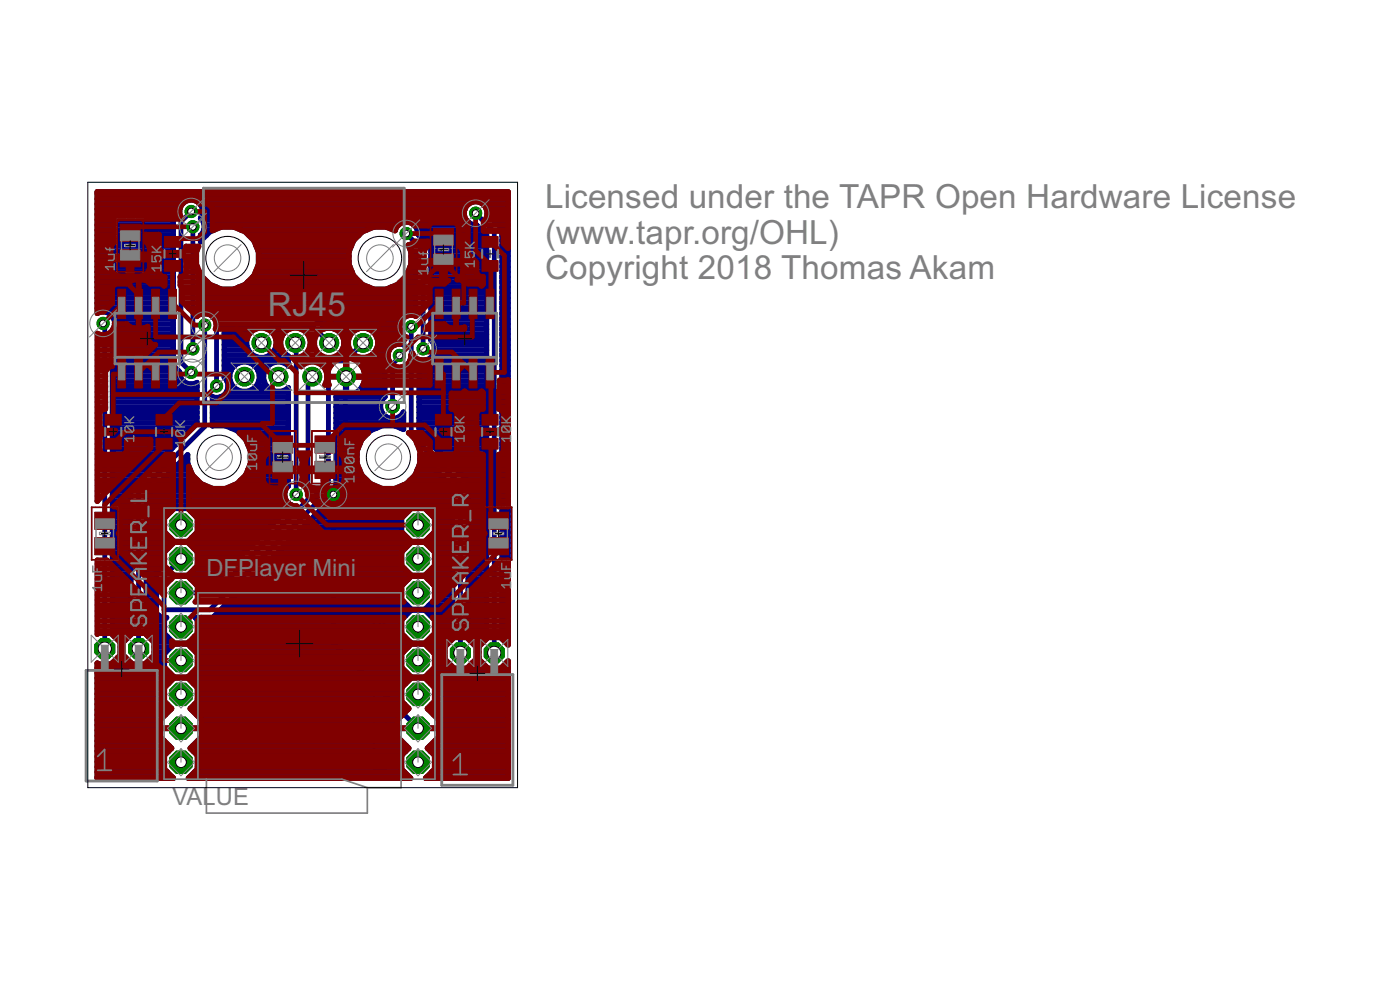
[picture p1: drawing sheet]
<svg xmlns="http://www.w3.org/2000/svg" width="210mm" height="148mm" viewBox="0 0 210 148" stroke-linecap="round" stroke-linejoin="round" font-family="sans-serif">
<defs><g id="words">
<g font-size="5.6" fill="#808080">
<text x="81.7" y="31.2">Licensed under the TAPR Open Hardware License</text>
<text x="81.7" y="36.5">(www.tapr.org/OHL)</text>
<text x="81.7" y="41.8">Copyright 2018 Thomas Akam</text>
<text x="40.2" y="47.3">RJ45</text>
</g>
<g font-size="4" fill="#808080">
<text x="30.9" y="86.3">DFPlayer Mi</text>
<text x="50.6" y="86.3">ni</text>
<text x="25.9" y="120.5">VALUE</text>
</g>
</g></defs>
<g fill="none" stroke="#808080" stroke-width=".36">
<path d="M55.6 77.2v1.7M56 79.9v1.8M58.3 74.4h-1.8l-.5 .4v.9l.5 .5M58.3 74.4l.4 .4v.9l-.4 .5h-1.8M58.3 74.4l-1.8 1.8M55.2 99.6h2.6v-1.3l-.4-.4h-.9l-.5 .4v1.3M55.6 82.7v1.7M56 88.2v.9l.5 .4h.9l.4-.4v-.9l-.4-.5h-.5v1.8M56 90.5v1.3l.5 .5h1.3M56 96v.9M56 96.4h2.7v.5M56 86.7h1.8"/>
<path d="M56 80.8h2.7l-.9 .9M56.9 93.3v1.3l-.4 .4-.5-.4v-1.3h1.4l.4 .4v.9M57.8 85.4v.5l-.9 .8M57.8 90.5h-2.2l-.4 .4v.5M55.6 100.6v1.8M56 113.5h1.8l.9 .9-.9 .9h-1.8M56 106.1v.9M56 106.6h1.8v.4M56.5 103.4h.9l.4 .4v.9l-.4 .5h-.9l-.5-.5v-.9zM57.4 113.5v1.8M57.8 110.7h-1.8v1.4l.5 .4h1.3M57.8 108v1.3l-.4 .4h-.9l-.5-.4v-1.3h2.7"/>
<path d="M58.7 106.6h.4"/>
</g>
<g fill="none" stroke="#000080" stroke-width=".83">
<path d="M14.6 39.9h11.4M14.6 39.2h11.4M14.6 38.4h11.4M14.6 37.6h11.4M14.6 36.8h11.4M14.6 36h11.4M14.6 35.3h11.4M14.6 34.5h11.4M14.6 33.7h11.4M14.6 32.9h11.4M14.6 32.1h12M14.6 31.3h12.3"/>
<path d="M14.6 30.6h12.7M14.6 29.8h61.6M14.6 29h61.6M26.9 31.3a1.76 1.76 0 0 1 1.7-1.4 1.76 1.76 0 0 1 1.8 1.4M26.9 31.3v.5l-.9 .9v22.1M30 30.6h40.3M30.1 36h.1M30.1 35.3h.8M30.3 32.9h39.5M30.3 32.1h39.3M30.4 31.3v.7l-.3 .7a1.92 1.92 0 0 1 .3 2.2l-.3 .3v1a4.7 4.7 0 0 1 8-.2M30.4 31.3h39.3"/>
<path d="M30.6 34.5h1.4M30.6 33.7h29.2M36.2 34.5h18.7M37.3 35.3h16.5M38.1 36a4.7 4.7 0 0 1-1.4 6.7 4.7 4.7 0 0 1-6.6-1.6v6l.3-.1M38.1 36h14.9M38.4 36.8h14.3M38.7 39.9h13.7M38.7 37.6h13.7M38.8 39.2h13.5M38.8 38.4h13.5M53 36a4.6 4.6 0 0 1 6.2-1.5 1.73 1.73 0 0 1 2-1.3 1.73 1.73 0 0 1 1.4 1.9l2 1.9v14a1.73 1.73 0 0 1 .3 2.2"/>
<path d="M53 36a4.8 4.8 0 0 0 3 7.3 4.8 4.8 0 0 0 5.6-5.6l-.2-.6 .9 .9v9.3a1.72 1.72 0 0 0-2.4 2M59.1 34.5h.1M61.5 39.9h.8M61.6 37.6h.3M61.6 39.2h.7M61.6 38.4h.7M62.1 33.7h9.3M62.6 34.5h9.6M62.8 35.3h10.1M63.6 36h9.3M64.4 36.8h8.5M64.6 39.9h8.3"/>
<path d="M64.6 39.2h8.3M64.6 38.4h8.3M64.6 37.6h8.3M69.8 32.9l.5 .5 .7 .3h.4l1.5 1.5v60.5l-1.1 1.2v1.9l1.4 1.3h1.9l1.1-1.1v17.6h-12.4l1.4-1.4v-2l-1.1-1.1 1.7-1.7v-2.6l-1.7-1.6 1.1-1.1v-2.1l-1.5-1.4h-2l-1.5 1.4v2.1l1.1 1.1-1.7 1.6v2.6l1.7 1.7-1.1 1.1v2l1.4 1.4h-33.3l1.3-1.4v-2l-1.1-1.1 1.7-1.7v-2.6l-1.7-1.6 1.1-1.1v-2.1l-1.4-1.4h-2.1l-1.5 1.4v2.1l1.1 1.1-1.7 1.6v2.6l1.7 1.7-1.1 1.1v2l1.4 1.4h-11.4v-17.2l.2 .1h1.9l1.3-1.4v-1.9l-1.1-1.1v-45.6a1.71 1.71 0 0 0-.5-2.5M69.8 32.9a1.75 1.75 0 0 1 1-2.7 1.75 1.75 0 0 1 2.2 1.8l2.3 2.2v61.5l.9 .9v-67.9h-61.6v18.2l.5-.2h.7l.6 .3M72.4 30.6h3.8M72.9 31.3h3.3M73.2 32.1h3M73.9 32.9h2.3M74.7 33.7h1.5M75.3 39.9h.9M75.3 39.2h.9"/>
<path d="M75.3 38.4h.9M75.3 37.6h.9M75.3 36.8h.9M75.3 36h.9M75.3 35.3h.9M75.3 34.5h.9M14.6 46.2h11.4M14.6 45.4h11.4M14.6 44.6h11.4M14.6 43.8h11.4M14.6 43.1h11.4M14.6 42.3h11.4"/>
<path d="M14.6 41.5h11.4M14.6 40.7h11.4M16.4 47h9.6M16.9 58.7h12.6M16.9 59.5h12.6M16.9 57.9h12.6M16.9 57.1h10.6M16.9 56.3h10.1M16.9 55.5h9.9M16.9 54.8h9.1M16.9 54h9.1M16.9 53.2h9.1"/>
<path d="M16.9 52.4h9.1M16.9 51.6h9.1M16.9 50.9h9.1M16.9 50.1h9.1M17 49.3h9M17 47.8h9M17.2 48.5h8.8M26 54.8l.9 .9a1.72 1.72 0 0 0 2.6 1.6v6.1l-9.9 9.9v21.8l-1.1 1.1v1.9l1.3 1.4h1.9l1.4-1.4v-1.9l-1.2-1.1v-20.8l6.2-6.2a4.8 4.8 0 0 0 3.2 5 4.8 4.8 0 0 0 5.6-1.9M30.1 47h32.2M30.1 46.2h32.2M30.1 45.4h32.2M30.1 44.6h32.2"/>
<path d="M30.1 43.8h32.2M30.1 43.1h2.4M30.1 42.3h1M30.1 41.5h.2M31 47l.7 .2 .3 .3M31.9 59.5v4.3a4.8 4.8 0 0 1 4.9 2 4.8 4.8 0 0 1 .1 5.4M31.9 59.5h.1M32 47.5h15.2l1.6 1.7a2.23 2.23 0 0 1 2.5 1 2.23 2.23 0 0 1-.3 2.7h.3l.9-1a2.26 2.26 0 0 1 2-2.8 2.26 2.26 0 0 1 2.5 2.4 2.26 2.26 0 0 1-2.8 2.1l-.5 .4a2.74 2.74 0 0 1 1.3 2.4h-2.8v2.9a2.78 2.78 0 0 0 2.8-2.2M32 47.5h.1M33.1 59.5h10.1M33.6 56.3h.8M33.6 55.5h1"/>
<path d="M33.6 54.8h1.6M33.6 54h9.6M33.6 53.2h4.3M33.6 52.4h3.6M33.6 51.6h3.4M33.6 50.9h3.4M33.6 50.1h3.7M34 58.7h9.2M34 57.1h.5M34.2 57.9h.8M35.7 43.1h19.7M36.2 58.7a2.26 2.26 0 0 1-1.4-3.5 2.26 2.26 0 0 1 3.7 0 2.26 2.26 0 0 1-1.4 3.5"/>
<path d="M37.1 42.3h16.9M37.9 41.5h15.3M38.1 54.8h2.2M38.3 57.9h1.7M38.3 40.7h14.5M38.7 55.5h1M38.8 57.1h.8M38.9 56.3h.6M40.5 53.2h2.5M41.1 50.1h1.3M41.1 52.4h1.2M41.4 50.9h.7"/>
<path d="M41.4 51.6h.7M42.2 58.7l.8-.4 .2-.2v14.7a1.7 1.7 0 0 0 .5 2.9l-12 11.9h-2.2l-1.3-1.3h-2l.1-.1h1.9l1.4-1.4v-2.1l-1.4-1.5h-2.1l-1.5 1.5v1.9l-1.2 1.2v6l.7 .7h.9l-.4 .4v2l1.5 1.5h2.1l1.4-1.5v-2l-.3-.4h2.6l16.7-16.7M43 53.2a2.21 2.21 0 0 1-.4-3.3h-1.8a2.23 2.23 0 0 1-.1 3.1 2.23 2.23 0 0 1-3.1 0 2.23 2.23 0 0 1-.1-3.1h-3.9v6.7a1.72 1.72 0 0 1 .4 2.2 1.72 1.72 0 0 1-2.1 .7M43 53.2l.2 .1v1.5a2.24 2.24 0 0 0-3.5 .6 2.24 2.24 0 0 0 1.6 3.3M43.2 54.8h.1M47.4 47.8h13M48.2 48.5h11.8M50.2 49.3h3.4M50.4 59.5h7.3M51.2 50.1h1.4M51.3 52.4h.4M51.5 50.9h.7"/>
<path d="M51.6 51.6h.6M51.8 58.7h.1M51.8 57.9h.1M51.8 57.1h.1M53.4 54h4.4M53.6 58.7h4.1M54.2 54.8h3.5M54.3 57.9h3.4M54.6 55.5h3.1M54.7 57.1v-.6h-2.9v2.8a2.47 2.47 0 0 1-1.4-.5v14l-1.8 1.8v1.2M54.7 57.1h3M54.7 56.3h3"/>
<path d="M55.3 49.3h4.6M55.7 53.2h2.5M56.3 50.1h4.1M56.4 52.4h2M56.6 50.9h3.9M56.6 51.6h2.7M57.7 59.5a1.84 1.84 0 0 0 0 2.8 1.84 1.84 0 0 0 2.8-.6v2.6a4.8 4.8 0 0 0-5.9 1 4.8 4.8 0 0 0-.4 5.9M58.6 43.1h3.7M59.9 49.3l.3 .6 .3 .3v1.4M60 42.3h2.3M60.5 51.6a1.71 1.71 0 0 0-2.3 2l-.5 .5v5.4M60.5 51.6h.1"/>
<path d="M60.7 41.5h1.6M61.2 40.7h1.1M62.8 58.7h10.1M62.8 59.5h10.1M62.8 57.9h10.1M62.8 57.1h10.1M62.8 56.3h10.1M62.8 55.5h10.1M62.8 54.8h10.1M62.8 54h10.1M64.6 47h8.3M64.6 50.9h8.3"/>
<path d="M64.6 50.1h8.3M64.6 49.3h8.3M64.6 48.5h8.3M64.6 47.8h8.3M64.6 46.2h8.3M64.6 45.4h8.3M64.6 44.6h8.3M64.6 43.8h8.3M64.6 43.1h8.3M64.6 42.3h8.3M64.6 41.5h8.3M64.6 40.7h8.3"/>
<path d="M64.9 53.2a1.7 1.7 0 0 1-2.1 .7v10.8l7.4 7.4v23.6l1.2 1.2v1.9l-1.4 1.3h-1.9l-1.4-1.3v-1.9l1.2-1.2v-22.7l-4.9-4.9v1.3l-.7 1.8M64.9 53.2h8M65.1 51.6h7.8M65.2 52.4h7.7M75.3 47h.9M75.3 58.7h.9M75.3 59.5h.9M75.3 57.9h.9M75.3 57.1h.9M75.3 56.3h.9M75.3 55.5h.9M75.3 54.8h.9"/>
<path d="M75.3 54h.9M75.3 53.2h.9M75.3 52.4h.9M75.3 51.6h.9M75.3 50.9h.9M75.3 50.1h.9M75.3 49.3h.9M75.3 48.5h.9M75.3 47.8h.9M75.3 46.2h.9M75.3 45.4h.9M75.3 44.6h.9"/>
<path d="M75.3 43.8h.9M75.3 43.1h.9M75.3 42.3h.9M75.3 41.5h.9M75.3 40.7h.9M16.9 79.8h2.7M16.9 79h2.7M16.9 78.2h2.7M16.9 77.4h2.7M16.9 76.6h2.7M16.9 75.8h2.7M16.9 75.1h2.7"/>
<path d="M16.9 74.3h2.7M16.9 73.5h2.7M16.9 72.7h3.3M16.9 71.9h4.1M16.9 71.2h4.9M16.9 70.4h5.7M16.9 69.6h6.5M16.9 68.8h7.2M16.9 68.1h8M16.9 67.3h8.8M16.9 66.5h9.6M16.9 65.7h10.4"/>
<path d="M16.9 64.9h11.1M16.9 64.1h11.9M16.9 63.4h12.6M16.9 62.6h12.6M16.9 61.8h12.6M16.9 61h12.6M16.9 60.2h12.6M21.9 79.8h2.8M21.9 79h2.7M21.9 78.2h2.7M21.9 77.4h2.9M21.9 76.6h3.7"/>
<path d="M21.9 75.8h21.6M21.9 75.1h21M22 74.3h20.7M22.8 73.5h20M23.5 72.7h7.2M24.3 71.9h5.3M25.1 71.2h3.7M25.9 70.4h2.6M26.7 69.6h1.5M27.5 68.8h.6M28.6 76.6h14.1M29.4 77.4h12.6"/>
<path d="M29.5 79.8h10.1M29.6 79h10.8M29.6 78.2h11.6M31.9 63.4h11.3M31.9 62.6h11.3M31.9 61.8h11.3M31.9 61h11.3M31.9 60.2h11.3M34.7 64.1h8.5M35 72.7h8.2M35.9 64.9h7.3M36.1 71.9h7.1"/>
<path d="M36.7 65.7h6.5M36.9 71.2h6.3M37.1 66.5h6.1M37.2 70.4h6M37.4 67.3h5.8M37.5 69.6h5.7M37.6 68.8h5.6M37.6 68.1h5.6M44.7 79.8h15.6M45.5 79h14.7M46.3 78.2h13.9M47 77.4h13.4"/>
<path d="M47.8 76.6h13.4M48.6 75.8h19.3M48.6 75.1h19.3M48.9 74.3h19M49.7 73.5h18.2M50.4 72.7h5.7M50.4 71.9h4.6M50.4 71.2h3.8M50.4 70.4h3.5M50.4 69.6h3.2M50.4 68.8h3.1M50.4 68.1h3.1"/>
<path d="M50.4 67.3h3.2M50.4 66.5h3.6M50.4 65.7h4M50.4 64.9h4.7M50.4 64.1h6M50.4 63.4h10.1M50.4 62.6h7.8M50.4 61.8h6.9M50.4 61h6.6M50.4 60.2h6.8M54.2 71.2a4.8 4.8 0 0 0 8.1 0M59.6 62.6h.9"/>
<path d="M60 64.1h.5M60.4 72.7h7.1M60.5 61.8h.1M61.5 71.9h5.3M62.3 71.2h3.7M62.6 70.4h2.6M62.8 64.1h10.1M62.8 63.4h10.1M62.8 62.6h10.1M62.8 61.8h10.1M62.8 61h10.1M62.8 60.2h10.1"/>
<path d="M62.9 69.6h1.5M63 68.8h.6M63 64.9h9.9M63.8 65.7h9.1M64.2 76.6h3.7M64.6 66.5h8.3M65 77.4h2.9M65.1 79.8h2.8M65.2 79h2.7M65.2 78.2h2.7M65.4 67.3h7.5M66.2 68.1h6.7"/>
<path d="M67 68.8h5.9M67.7 69.6h5.2M68.5 70.4h4.4M69.3 71.2h3.6M70.1 71.9h2.8M70.2 79.8h2.7M70.2 79h2.7M70.2 78.2h2.7M70.2 77.4h2.7M70.2 76.6h2.7M70.2 75.8h2.7M70.2 75.1h2.7"/>
<path d="M70.2 74.3h2.7M70.2 73.5h2.7M70.2 72.7h2.7M75.3 79.8h.9M75.3 79h.9M75.3 78.2h.9M75.3 77.4h.9M75.3 76.6h.9M75.3 75.8h.9M75.3 75.1h.9M75.3 74.3h.9M75.3 73.5h.9"/>
<path d="M75.3 72.7h.9M75.3 71.9h.9M75.3 71.2h.9M75.3 70.4h.9M75.3 69.6h.9M75.3 68.8h.9M75.3 68.1h.9M75.3 67.3h.9M75.3 66.5h.9M75.3 65.7h.9M75.3 64.9h.9M75.3 64.1h.9"/>
<path d="M75.3 63.4h.9M75.3 62.6h.9M75.3 61.8h.9M75.3 61h.9M75.3 60.2h.9M16.9 94.6h2.7M16.9 93.8h2.7M16.9 93h2.7M16.9 92.2h2.7M16.9 91.5h2.7M16.9 90.7h2.7M16.9 89.9h2.7"/>
<path d="M16.9 89.1h2.7M16.9 88.3h2.7M16.9 87.6h2.7M16.9 86.8h2.7M16.9 86h2.7M16.9 85.2h2.7M16.9 84.4h2.7M16.9 83.7h2.7M16.9 82.9h2.7M16.9 82.1h2.7M16.9 81.3h2.7M16.9 80.5h2.7"/>
<path d="M16.9 99.3h2.7M17.2 95.4h2.1M17.7 98.5h1.1M17.9 96.1h.6M18 97.7h.5M18 96.9h.5M21.9 94.6h2.7M21.9 93.8h2.7M21.9 93h2.7M21.9 92.2h1.9M21.9 91.5h1.5M21.9 90.7h1.5"/>
<path d="M21.9 89.9h1.5M21.9 89.1h1.5M21.9 88.3h1.5M21.9 87.6h1.5M21.9 86.8h1.5M21.9 86h1.5M21.9 85.2h2.1M21.9 84.4h2.7M21.9 83.7h2.7M21.9 82.9h2.7M21.9 82.1h3.4M21.9 81.3h4.1"/>
<path d="M21.9 80.5h3.6M22 99.3h2.6M22.2 95.4h2.9M22.8 98.5h1.8M23 96.1h2.9M23.1 97.7h1.8M23.1 96.9h2.6M28.2 81.3h9.9M28.4 96.1h33M28.4 86h5M28.6 96.9h32.6M28.6 86.8h4"/>
<path d="M28.8 80.5h10M29 82.1h8.3M29.2 95.4h31.4M29.2 85.2h4.9M29.4 97.7h31M29.4 87.6h2.4M29.6 99.3h30.6M29.6 98.5h30.6M29.6 94.6h30.6M29.6 93.8h30.6M29.6 93h30.6M29.6 84.4h5.3"/>
<path d="M29.6 83.7h6.1M29.6 82.9h6.9M32.2 92.2h28.6M33 91.5h28.6M33.8 90.7h27.2M34.5 89.9h25.8M35.3 89.1h24.9M36.1 88.3h24.1M36.9 87.6h23.5M37.7 86.8h23.5M38.5 86h22.9M39.2 85.2h21.4"/>
<path d="M40 84.4h20.2M40.8 83.7h19.4M41.6 82.9h18.6M42.4 82.1h18.4M43.1 81.3h18.5M43.9 80.5h17.1M63.8 91.5h4.1M63.8 81.3h4.1M63.9 96.1h3.5M63.9 86h4M64.2 96.9h2.5M64.2 86.8h3.7"/>
<path d="M64.3 90.7h3.6M64.3 80.5h3.6M64.6 92.2h3.3M64.6 82.1h3.3M64.7 85.2h3.2M64.7 95.4h3.2M64.9 97.7h1.8M65 87.6h2.9M65.1 89.9h2.8M65.2 99.3h2M65.2 98.5h1.5M65.2 94.6h2.7"/>
<path d="M65.2 93.8h2.7M65.2 93h2.7M65.2 89.1h2.7M65.2 88.3h2.7M65.2 84.4h2.7M65.2 83.7h2.7M65.2 82.9h2.7M70.2 95.4h2.7M70.2 94.6h2.7M70.2 93.8h2.7M70.2 93h2.7M70.2 92.2h2.7"/>
<path d="M70.2 91.5h2.7M70.2 90.7h2.7M70.2 89.9h2.7M70.2 89.1h2.7M70.2 88.3h2.7M70.2 87.6h2.7M70.2 86.8h2.7M70.2 86h2.7M70.2 85.2h2.7M70.2 84.4h2.7M70.2 83.7h2.7M70.2 82.9h2.7"/>
<path d="M70.2 82.1h2.7M70.2 81.3h2.7M70.2 80.5h2.7M70.6 96.1h1.9M70.9 99.3h1.4M71.4 98.5h.4M71.4 97.7h.4M71.4 96.9h.4M75.3 95.4h.9M75.3 94.6h.9M75.3 93.8h.9M75.3 93h.9"/>
<path d="M75.3 92.2h.9M75.3 91.5h.9M75.3 90.7h.9M75.3 89.9h.9M75.3 89.1h.9M75.3 88.3h.9M75.3 87.6h.9M75.3 86.8h.9M75.3 86h.9M75.3 85.2h.9M75.3 84.4h.9M75.3 83.7h.9"/>
<path d="M75.3 82.9h.9M75.3 82.1h.9M75.3 81.3h.9M75.3 80.5h.9M75.7 96.1h.5M75.9 99.3h.3M14.6 116.4h11.3M14.6 115.7h10.5M14.6 114.9h10M14.6 114.1h10M14.6 113.3h10M14.6 112.5h10.7"/>
<path d="M14.6 111.8h10.8M14.6 111h10M14.6 110.2h9.4M14.6 109.4h9.4M14.6 108.6h9.4M14.6 107.9h9.4M14.6 107.1h10.2M14.6 106.3h11M14.6 105.5h10.5M14.6 104.7h10M14.6 103.9h10M14.6 103.2h10"/>
<path d="M14.6 102.4h10.7M14.6 101.6h11.4M14.6 100.8h10.9M14.6 100.1h10.1M24 109.1h6.2M27.1 109.1h.1M28.2 101.6h33.4M28.4 116.4h33M28.7 106.3h32.4M28.8 100.8h32.2M28.9 111.8h32M29 112.5h31.8"/>
<path d="M29 102.4h31.8M29.2 115.7h31.4M29.2 105.5h31.4M29.5 107.1h30.8M29.6 100.1h30.6M29.6 114.9h30.6M29.6 114.1h30.6M29.6 113.3h30.6M29.6 104.7h30.6M29.6 103.9h30.6M29.6 103.2h30.6M29.7 111h30.5"/>
<path d="M30.2 110.2h29.4M30.2 109.4h29.4M30.2 108.6h29.4M30.2 107.9h29.4M59.6 109.1h6.2M62.7 109.1h.1M63.8 101.6h12.4M64 116.4h12.2M64.2 106.3h12M64.3 100.8h11.9M64.4 111.8h11.8M64.5 112.5h11.7"/>
<path d="M64.6 102.4h11.6M64.7 115.7h11.5M64.7 105.5h11.5M65 107.1h11.2M65.1 100.1h2.9M65.2 114.9h11M65.2 114.1h11M65.2 113.3h11M65.2 104.7h11M65.2 103.9h11M65.2 103.2h11M65.2 111h11"/>
<path d="M65.8 110.2h10.4M65.8 109.4h10.4M65.8 108.6h10.4M65.8 107.9h10.4M70.1 100.1h3M75.2 100.1h1"/>
<circle cx="27.1" cy="78.7" r="2.69"/>
<circle cx="62.7" cy="78.6" r="2.69"/>
<circle cx="27.1" cy="99" r="2.69"/>
<circle cx="62.7" cy="83.7" r="2.69"/>
<circle cx="62.7" cy="93.9" r="2.69"/>
<circle cx="62.7" cy="99" r="2.69"/>
<circle cx="62.7" cy="88.8" r="2.69"/>
</g>
<g fill="none" stroke="#000080" stroke-width=".72">
<path d="M28.7 31.7l-1.6 1.5v21.1l1.6 1.5M28.9 34v18.3M60.9 35l2.5 2.5v14.8M71.3 31.9l2.8 2.8v63.1M15.5 48.5l.2 .2v48.5M30.7 48.7v15.2l-9.9 9.9v23.4M44.3 51.4l.1 .1v22.6M46.8 56.4l-.6 .7v17.7l-14 14h-5.1M49.4 51.4l-2.7-2.7h-14.2v9.1M51.9 56.4l-.1 .2v15.7l-1.8 1.8v22.3l12.7 12.7M54.4 51.4l-2.6 2.6h-2.6v18.3l-1.7 1.8v1.3l-16 16h-6.9v-5.1l2.5-2.6M59.9 53.3v.2l-1 1v6.4"/>
<path d="M61.7 49v16.2l7.3 7.4v25.2"/>
</g>
<circle cx="46.8" cy="56.4" r="1.41" fill="#008000" stroke="#008000" stroke-width=".15"/>
<circle cx="46.8" cy="56.4" r=".9" fill="#fff" stroke="#000" stroke-width=".15"/>
<circle cx="49.4" cy="51.4" r="1.41" fill="#008000" stroke="#008000" stroke-width=".15"/>
<circle cx="49.4" cy="51.4" r=".9" fill="#fff" stroke="#000" stroke-width=".15"/>
<circle cx="51.9" cy="56.4" r="1.41" fill="#008000" stroke="#008000" stroke-width=".15"/>
<circle cx="51.9" cy="56.4" r=".9" fill="#fff" stroke="#000" stroke-width=".15"/>
<circle cx="44.3" cy="51.4" r="1.41" fill="#008000" stroke="#008000" stroke-width=".15"/>
<circle cx="44.3" cy="51.4" r=".9" fill="#fff" stroke="#000" stroke-width=".15"/>
<circle cx="54.5" cy="51.4" r="1.41" fill="#008000" stroke="#008000" stroke-width=".15"/>
<circle cx="54.4" cy="51.4" r=".9" fill="#fff" stroke="#000" stroke-width=".15"/>
<circle cx="41.8" cy="56.4" r="1.41" fill="#008000" stroke="#008000" stroke-width=".15"/>
<circle cx="41.7" cy="56.4" r=".9" fill="#fff" stroke="#000" stroke-width=".15"/>
<circle cx="39.2" cy="51.4" r="1.41" fill="#008000" stroke="#008000" stroke-width=".15"/>
<circle cx="39.2" cy="51.4" r=".9" fill="#fff" stroke="#000" stroke-width=".15"/>
<circle cx="36.7" cy="56.4" r="1.41" fill="#008000" stroke="#008000" stroke-width=".15"/>
<circle cx="36.7" cy="56.4" r=".9" fill="#fff" stroke="#000" stroke-width=".15"/>
<circle cx="69" cy="97.8" r="1.62" fill="#008000" stroke="#008000" stroke-width=".15"/>
<circle cx="69" cy="97.8" r=".99" fill="#fff" stroke="#000" stroke-width=".15"/>
<circle cx="74.1" cy="97.8" r="1.62" fill="#008000" stroke="#008000" stroke-width=".15"/>
<circle cx="74.1" cy="97.8" r=".99" fill="#fff" stroke="#000" stroke-width=".15"/>
<circle cx="27.1" cy="93.9" r="1.81" fill="#008000" stroke="#008000" stroke-width=".15"/>
<circle cx="27.1" cy="93.9" r=".8" fill="#fff" stroke="#000" stroke-width=".15"/>
<circle cx="27.1" cy="99" r="1.81" fill="#008000" stroke="#008000" stroke-width=".15"/>
<circle cx="27.1" cy="99" r=".8" fill="#fff" stroke="#000" stroke-width=".15"/>
<circle cx="62.7" cy="93.9" r="1.81" fill="#008000" stroke="#008000" stroke-width=".15"/>
<circle cx="62.7" cy="93.9" r=".8" fill="#fff" stroke="#000" stroke-width=".15"/>
<circle cx="62.7" cy="99" r="1.81" fill="#008000" stroke="#008000" stroke-width=".15"/>
<circle cx="62.7" cy="99" r=".8" fill="#fff" stroke="#000" stroke-width=".15"/>
<circle cx="27.1" cy="104" r="1.81" fill="#008000" stroke="#008000" stroke-width=".15"/>
<circle cx="27.1" cy="104" r=".8" fill="#fff" stroke="#000" stroke-width=".15"/>
<circle cx="27.1" cy="88.8" r="1.81" fill="#008000" stroke="#008000" stroke-width=".15"/>
<circle cx="27.1" cy="88.8" r=".8" fill="#fff" stroke="#000" stroke-width=".15"/>
<circle cx="62.7" cy="88.8" r="1.81" fill="#008000" stroke="#008000" stroke-width=".15"/>
<circle cx="62.7" cy="88.8" r=".8" fill="#fff" stroke="#000" stroke-width=".15"/>
<circle cx="62.7" cy="104" r="1.81" fill="#008000" stroke="#008000" stroke-width=".15"/>
<circle cx="62.7" cy="104" r=".8" fill="#fff" stroke="#000" stroke-width=".15"/>
<circle cx="27.1" cy="83.7" r="1.81" fill="#008000" stroke="#008000" stroke-width=".15"/>
<circle cx="27.1" cy="83.7" r=".8" fill="#fff" stroke="#000" stroke-width=".15"/>
<circle cx="62.7" cy="83.7" r="1.81" fill="#008000" stroke="#008000" stroke-width=".15"/>
<circle cx="62.7" cy="83.7" r=".8" fill="#fff" stroke="#000" stroke-width=".15"/>
<circle cx="27.1" cy="109.1" r="1.81" fill="#008000" stroke="#008000" stroke-width=".15"/>
<circle cx="27.1" cy="109.1" r=".8" fill="#fff" stroke="#000" stroke-width=".15"/>
<circle cx="62.7" cy="109.1" r="1.81" fill="#008000" stroke="#008000" stroke-width=".15"/>
<circle cx="62.7" cy="109.1" r=".8" fill="#fff" stroke="#000" stroke-width=".15"/>
<circle cx="27.1" cy="78.7" r="1.81" fill="#008000" stroke="#008000" stroke-width=".15"/>
<circle cx="27.1" cy="78.7" r=".8" fill="#fff" stroke="#000" stroke-width=".15"/>
<circle cx="62.7" cy="78.7" r="1.81" fill="#008000" stroke="#008000" stroke-width=".15"/>
<circle cx="62.7" cy="78.7" r=".8" fill="#fff" stroke="#000" stroke-width=".15"/>
<circle cx="27.1" cy="114.2" r="1.81" fill="#008000" stroke="#008000" stroke-width=".15"/>
<circle cx="27.1" cy="114.2" r=".8" fill="#fff" stroke="#000" stroke-width=".15"/>
<circle cx="62.7" cy="114.2" r="1.81" fill="#008000" stroke="#008000" stroke-width=".15"/>
<circle cx="62.7" cy="114.2" r=".8" fill="#fff" stroke="#000" stroke-width=".15"/>
<circle cx="15.7" cy="97.2" r="1.62" fill="#008000" stroke="#008000" stroke-width=".15"/>
<circle cx="15.7" cy="97.2" r=".99" fill="#fff" stroke="#000" stroke-width=".15"/>
<circle cx="20.8" cy="97.2" r="1.62" fill="#008000" stroke="#008000" stroke-width=".15"/>
<circle cx="20.8" cy="97.2" r=".99" fill="#fff" stroke="#000" stroke-width=".15"/>
<circle cx="50" cy="74.1" r=".91" fill="#008000" stroke="#008000" stroke-width=".15"/>
<circle cx="50" cy="74.1" r=".51" fill="#fff" stroke="#000" stroke-width=".15"/>
<circle cx="32.5" cy="57.8" r=".91" fill="#008000" stroke="#008000" stroke-width=".15"/>
<circle cx="32.5" cy="57.8" r=".51" fill="#fff" stroke="#000" stroke-width=".15"/>
<circle cx="44.4" cy="74.1" r=".91" fill="#008000" stroke="#008000" stroke-width=".15"/>
<circle cx="44.4" cy="74.1" r=".51" fill="#fff" stroke="#000" stroke-width=".15"/>
<circle cx="71.3" cy="31.9" r=".91" fill="#008000" stroke="#008000" stroke-width=".15"/>
<circle cx="71.3" cy="31.9" r=".51" fill="#fff" stroke="#000" stroke-width=".15"/>
<circle cx="60.9" cy="35" r=".91" fill="#008000" stroke="#008000" stroke-width=".15"/>
<circle cx="60.9" cy="35" r=".51" fill="#fff" stroke="#000" stroke-width=".15"/>
<circle cx="63.4" cy="52.3" r=".91" fill="#008000" stroke="#008000" stroke-width=".15"/>
<circle cx="63.4" cy="52.3" r=".51" fill="#fff" stroke="#000" stroke-width=".15"/>
<circle cx="59.9" cy="53.3" r=".91" fill="#008000" stroke="#008000" stroke-width=".15"/>
<circle cx="59.9" cy="53.3" r=".51" fill="#fff" stroke="#000" stroke-width=".15"/>
<circle cx="58.9" cy="60.9" r="1.02" fill="#008000" stroke="#008000" stroke-width=".15"/>
<circle cx="58.9" cy="60.9" r=".61" fill="#fff" stroke="#000" stroke-width=".15"/>
<circle cx="61.7" cy="49" r=".91" fill="#008000" stroke="#008000" stroke-width=".15"/>
<circle cx="61.7" cy="49" r=".51" fill="#fff" stroke="#000" stroke-width=".15"/>
<circle cx="30.7" cy="48.7" r=".91" fill="#008000" stroke="#008000" stroke-width=".15"/>
<circle cx="30.7" cy="48.7" r=".51" fill="#fff" stroke="#000" stroke-width=".15"/>
<circle cx="28.9" cy="34" r=".91" fill="#008000" stroke="#008000" stroke-width=".15"/>
<circle cx="28.9" cy="34" r=".51" fill="#fff" stroke="#000" stroke-width=".15"/>
<circle cx="28.9" cy="52.3" r=".91" fill="#008000" stroke="#008000" stroke-width=".15"/>
<circle cx="28.9" cy="52.3" r=".51" fill="#fff" stroke="#000" stroke-width=".15"/>
<circle cx="28.7" cy="31.7" r=".91" fill="#008000" stroke="#008000" stroke-width=".15"/>
<circle cx="28.7" cy="31.7" r=".51" fill="#fff" stroke="#000" stroke-width=".15"/>
<circle cx="28.7" cy="55.8" r=".91" fill="#008000" stroke="#008000" stroke-width=".15"/>
<circle cx="28.7" cy="55.8" r=".51" fill="#fff" stroke="#000" stroke-width=".15"/>
<circle cx="15.5" cy="48.5" r=".91" fill="#008000" stroke="#008000" stroke-width=".15"/>
<circle cx="15.5" cy="48.5" r=".51" fill="#fff" stroke="#000" stroke-width=".15"/>
<g fill="#800000" stroke="#800000" stroke-width=".15">
<path d="M67.8 53.7h1.2v4.4h-1.2z"/>
<path d="M67.8 43.3h1.2v4.4h-1.2z"/>
<path d="M65.3 53.7h1.1v4.4h-1.1z"/>
<path d="M70.3 53.7h1.2v4.4h-1.2z"/>
<path d="M72.9 53.7h1.2v4.4h-1.2z"/>
<path d="M65.3 43.3h1.1v4.4h-1.1z"/>
<path d="M70.3 43.3h1.2v4.4h-1.2z"/>
<path d="M72.9 43.3h1.2v4.4h-1.2z"/>
<path d="M65 34.2h3v2.6h-3z"/>
<path d="M65 38h3v2.6h-3z"/>
<path d="M72.3 39h2.4v1.6h-2.4z"/>
<path d="M72.3 35.4h2.4v1.6h-2.4z"/>
<path d="M72.3 62.1h2.4v1.6h-2.4z"/>
<path d="M72.3 65.7h2.4v1.6h-2.4z"/>
<path d="M73.2 80.5h3v2.6h-3z"/>
<path d="M73.2 76.7h3v2.6h-3z"/>
<path d="M47.2 69.1h3v2.6h-3z"/>
<path d="M47.2 65.3h3v2.6h-3z"/>
<path d="M40.9 69.1h3v2.6h-3z"/>
<path d="M40.9 65.3h3v2.6h-3z"/>
<path d="M65.3 62.1h2.4v1.6h-2.4z"/>
<path d="M65.3 65.7h2.4v1.6h-2.4z"/>
<path d="M20.2 53.7h1.2v4.4h-1.2z"/>
<path d="M20.2 43.3h1.2v4.4h-1.2z"/>
<path d="M17.7 53.7h1.1v4.4h-1.1z"/>
<path d="M22.7 53.7h1.2v4.4h-1.2z"/>
<path d="M25.3 53.7h1.2v4.4h-1.2z"/>
<path d="M17.7 43.3h1.1v4.4h-1.1z"/>
<path d="M22.7 43.3h1.2v4.4h-1.2z"/>
<path d="M25.3 43.3h1.2v4.4h-1.2z"/>
<path d="M18 33.6h3v2.6h-3z"/>
<path d="M18 37.4h3v2.6h-3z"/>
<path d="M24.7 39h2.4v1.6h-2.4z"/>
<path d="M24.7 35.4h2.4v1.6h-2.4z"/>
<path d="M23.4 62.1h2.4v1.6h-2.4z"/>
<path d="M23.4 65.7h2.4v1.6h-2.4z"/>
<path d="M14.2 80.5h3v2.6h-3z"/>
<path d="M14.2 76.7h3v2.6h-3z"/>
<path d="M15.8 62.1h2.4v1.6h-2.4z"/>
<path d="M15.8 65.7h2.4v1.6h-2.4z"/>
</g>
<g fill="none" stroke="#800000" stroke-width=".83">
<path d="M14.6 39.9h2M14.6 39.2h2M14.6 38.4h2M14.6 37.6h2M14.6 36.8h2.1M14.6 36h2.6M14.6 35.3h2.6M14.6 34.5h2.6M14.6 33.7h2.6M14.6 32.9h2.9M14.6 32.1h12.4M14.6 31.3h12.3"/>
<path d="M14.6 30.6h12.7M14.6 29.8h61.6M14.6 29h61.6M19.3 39.9h.4M19.3 39.2h.4M21.8 36h2.1M21.8 35.3h2.1M22.3 36.8h1.6M22.4 39.9h1.5M22.4 39.2h1.5M22.4 38.4h1.8M22.4 37.6h1.7"/>
<path d="M26.9 31.3v.7l.4 .8-9.6-.1-.5 .5v3l-.3 .2a2.21 2.21 0 0 0-.3 2h2.7v3l-1.7-.1-.7-.4a2.13 2.13 0 0 1-.3-2h5.8a2.35 2.35 0 0 1-.3 2l-.7 .4-1.7 .1v-3h2.7a2.44 2.44 0 0 0-.3-2l-.3-.2v-1.1h2.1v2.3l.4 .4h3.1l.5-.4v-.5h1.9a4.7 4.7 0 0 0 1.3 5.5 4.7 4.7 0 0 0 5.7 .2 4.8 4.8 0 0 0 1.3-6.6M26.9 31.3a1.73 1.73 0 0 1 1.3-1.3 1.73 1.73 0 0 1 1.7 .5h1.3l.7 .7v3.3a4.6 4.6 0 0 1 6.2 1.5M27.6 38.4h1.8M27.6 37.6h1.9M27.9 39.9h1.7M27.9 39.2h1.5M31.2 30.6h39.1M31.9 34.5h.1M31.9 33.7h27.9M31.9 32.9h37.9M31.9 32.1h37.7M31.9 31.3h37.8"/>
<path d="M36.2 34.5h18.7M37.3 35.3h16.5M38.1 36h14.9M38.4 36.8h14.3M38.7 39.9h13.7M38.7 37.6h13.7M38.8 39.2h13.5M38.8 38.4h13.5M53 36a4.6 4.6 0 0 1 6.2-1.5 1.71 1.71 0 0 1 1.3-1.2 1.71 1.71 0 0 1 1.7 .5h2l.5-.4h3.6l.5 .5v2.9l.5 .5 .1 .3M53 36a4.8 4.8 0 0 0 3 7.3 4.8 4.8 0 0 0 5.6-5.6l-.4-1 .7-.3 .3-.2h2a1.12 1.12 0 0 1-.5 1.1l-.1 .3M59.1 34.5h.1M61.3 36.8h2.9"/>
<path d="M61.5 39.9h2.1M61.6 37.6h2M61.6 39.2h4.7M61.6 38.4h2M62.1 33.7h2.2M63.6 37.6v1.5h2.7v2.9h-1.7l-.7-.5M66.3 39.9h.4M66.7 39.2h4.6M68.6 33.7h1.5M68.8 36.8h1.3M68.8 36h1.3M68.8 35.3h1.3"/>
<path d="M68.8 34.5h1.3M69.4 37.6v1.5h-2.7v2.9h.5l-.6 .5h-1.7l-.4 .5v2.3l-2.1 2.1a1.71 1.71 0 0 0-1.9 .2 1.71 1.71 0 0 0-.6 1.7M69.4 37.6h.7M69.4 39.9h2.1M69.4 38.4h1.1M69.8 32.9a1.76 1.76 0 0 1 .4-2.4 1.76 1.76 0 0 1 2.4 .3 1.76 1.76 0 0 1-.1 2.4v1.4h2.5l.5 .5v1.4l.7 .7v-8.5h-61.6v18.2l.5-.2h.4l1.3-1.3M69.8 32.9l.3 .3v4.8l1.4 1.3v1.7l.4 .4h.5v1.2l-.2 .2-.3-.3h-1.7l-.3-.3a1.85 1.85 0 0 0-1.4-.3l.4-.2a1.29 1.29 0 0 0 .5-1v-1.2h-5.8a2.35 2.35 0 0 0 .3 2M72.4 30.6h3.8M72.5 34.5h3.7M72.5 33.7h3.7M72.8 32.9h3.4M72.9 31.3h3.3"/>
<path d="M73 32.1h3.2M75.5 36h.7M75.5 35.3h.7M75.8 36.8h.4M14.6 51.6h8.7l-1.4 1.5-.2-.2h-1.8l-.4 .4-.3-.4h-1.9l-.5 .5v1.5h-.3l-.7 .7v5.7h-.4l-.4 .5v2.2l.4 .5h1.9l-.4 .4h-1.5l-.4 .5v2.2l.4 .5h3.1l.5-.5v-1.5l.2-.3h3.4v1.3l-8 8M14.6 59.5h1.2M14.6 58.7h1.2M14.6 57.9h1.2M14.6 57.1h1.2M14.6 56.3h1.2M14.6 55.5h1.2M14.6 54.8h2.2"/>
<path d="M14.6 54h2.2M14.6 53.2h2.4M14.6 52.4h7.9M14.6 50.9h7.6M14.6 50.1h.3M14.6 46.2h1.5M14.6 45.4h2.2M14.6 44.6h2.2M14.6 43.8h2.2M14.6 43.1h2.2M14.6 42.3h4.6M14.6 41.5h10.1"/>
<path d="M14.6 40.7h2.2M16 50.1h6.2M16.8 45.4v-2.4l.5-.5h1.7l.3-.3 .5-.2 1.7-.1 .6 .2 .4 .4h1.8l.3 .3h.1v-1.4h-.4l-.4-.4v-2.3l.4-.5h3.1l.5 .5v2.3l-.5 .4h-.4v1.4l.3 .2v2.1l2.2 2.3 .2-.2 .7-.2M17 49.3h5.2M17.2 48.5h1.8l.5 .5 .5 .1h1.5l.7-.2v2l.6 .7M17.3 48.5l-.1-.1a1.72 1.72 0 0 1-2.6 1.6v25.1M19.3 40.7h.4M19.5 53.2h.1M20.8 48.5h.1M20.8 45.5h.1M20.8 41.9v7.2M20.8 47h.1"/>
<path d="M20.8 47.8h.1M20.8 46.2h.1M20.8 45.4h.1M20.8 44.6h.1M20.8 43.8h.1M20.8 43.1h.1M20.8 42.3h.1M22.2 40.7h1.7M22.4 42.3h2.3M27 42.3h4.1M27 41.5h3.3M27.3 44.6h37.2"/>
<path d="M27.3 43.8h37.2M27.3 43.1h5.2M27.5 45.4h36.8M27.9 40.7h2M28.3 46.2h35.2M29.1 47h33.7M31 47a1.7 1.7 0 0 1 1.3 2.3h6.1M32.2 47.8h28.2M32.4 48.5h27.6M35.5 49.3l1.5 1.5a2.25 2.25 0 0 1 2.7-1.6 2.25 2.25 0 0 1 1.7 2.7l1 1h.2a2.25 2.25 0 0 1 .8-3.6 2.25 2.25 0 0 1 3.2 1.9 2.25 2.25 0 0 1-2.8 2.4M35.7 43.1h19.7M36.3 50.1h1"/>
<path d="M37.1 42.3h16.9M37.9 41.5h15.3M38.3 40.7h14.5M40 49.3h3.4M41.1 50.1h1.3M41.4 50.9h.7M41.4 51.6h.7M41.9 52.4h.4M43.8 53.6l1.4 1.3a2.25 2.25 0 0 1 3-.2 2.25 2.25 0 0 1 .5 3h.6l-.2-.6M43.8 53.6h.1M44.2 54h6.3M45 54.8h.3"/>
<path d="M45.1 49.3h3.4M45.6 53.2h2.5M46.1 50.1h1.4M46.2 52.4h1.2M46.5 50.9h.7M46.5 51.6h.6M48.3 54.8h1.3M48.9 55.5h.3M48.9 57.1h.2M49 56.3h.1M49.1 57.1v-.6h2.7v-2.9a2.76 2.76 0 0 0-2.7 2.8h5.6a2.76 2.76 0 0 0-2.8-2.8v2.9h2.8v.6M50.2 49.3h3.4"/>
<path d="M50.7 53.2h2.4M51.2 50.1h1.4M51.3 52.4h1.2M51.5 50.9h.7M51.6 51.6h.6M51.8 56.3h.1M51.8 55.5h.1M51.8 54.8h.1M51.8 54h.1M53.3 54h5M54.2 54.8h4.8M54.6 55.5h9.9"/>
<path d="M54.7 57.1h9.8M54.7 56.3h9.8M55.3 49.3h4.6M55.7 53.2h2.5M56.3 50.1h4.1M56.4 52.4h2M56.6 50.9h4M56.6 51.6h2.7M58.6 43.1h5.9M59.9 49.3l.3 .6 .5 .5 .3 .1-1 1a1.75 1.75 0 0 0-1.9 1.8 1.75 1.75 0 0 0 1.8 1.7 1.75 1.75 0 0 0 1.7-1.8l.3-.3 .1 .3M60 42.3h6.8M60.7 41.5h3.2"/>
<path d="M60.8 54.8h3.7M61.2 40.7h2.4M61.5 54h3M61.6 53.2h.4M62 53.2a1.72 1.72 0 0 0 1.9 .7h.6v3.8h-10.1l.3-.6M64.5 48.5h2.1l.3 .3 .5 .3h1.7l.5-.1v.3h-5.9l1-1 .2 .2M66.3 41.5h.4M66.3 40.7h.4M67.7 59.5h4.7M68.4 48.5h.1M68.4 45.5v3.6M68.4 45.5h.1"/>
<path d="M68.4 47h.1M68.4 47.8h.1M68.4 46.2h.1M69.1 41.5h3.3M69.4 40.7h2.1M69.6 58.7h.1M70 42.3h2.4M72.1 58.7h.2M74.8 59.5h1.4M74.8 58.7h1.4M74.9 57.9h1.3M74.9 57.1h1.3"/>
<path d="M14.6 75.1h.1M14.6 74.3h.8M14.6 73.5h1.6M14.6 72.7h2.3M14.6 71.9h3.1M14.6 71.2h3.9M14.6 70.4h4.7M14.6 69.6h5.5M14.6 68.8h6.2M14.6 68.1h.8M14.6 67.3h.4M14.6 66.5h.4"/>
<path d="M14.6 65.7h.4M14.6 64.9h.8M14.6 64.1h.5M14.6 63.4h.4M14.6 62.6h.4M14.6 61.8h.4M14.6 61h1.2M14.6 60.2h1.2M17.1 75.8h8.9M17.9 75.1h8.1M17.9 79.8h6.8M18 79h6.6"/>
<path d="M18 78.2h6.6M18 77.4h6.8M18 76.6h7.6M18.6 68.1h3M18.7 74.3h7.3M19 67.3h3.4M19 66.5h3.6M19.5 73.5h6.5M20.2 72.7h5.8M21 71.9h5M21.8 71.2h4.2M22.6 70.4h3.4"/>
<path d="M23.4 69.6h2.6M24.2 68.8h1.8M28.3 75.8h16.2M28.3 75.1h14.6M28.3 74.3h14.4M28.3 73.5h14.5M28.3 72.7h2.4M28.3 71.9h1.3M28.3 71.2h.5M28.3 70.4h.2M28.6 76.6h16.7M29.4 77.4h16.7"/>
<path d="M29.5 79.8h18.9M29.6 79h18M29.6 78.2h17.3M35 72.7h4.9M35.9 64.9h3M36.1 71.9h3.4M36.7 65.7h3M36.9 71.2a4.8 4.8 0 0 1-4.7 2.1 4.8 4.8 0 0 1-3.9-3.4v6.4l1.3 1.3v2.1l-1.4 1.4h-2.1l-1.5-1.4v-2.1l1.4-1.3v-8.2h-1.1l-7.8 7.8h.4l.5 .5v3.3l-.2 .2 .2 .3v2.4l6.6 6.6v-1.4l1.5-1.5h2.1l1.4 1.5v2l-.3 .4h31.2l-.3-.4v-2l1.5-1.5h2l1.5 1.5v2l-.4 .4h.7l6.9-7v-3l.3-.3-.3-.2v-11.6h-.5l-.4-.5v-2.2l.4-.5h3.1l.5 .5v2.2l-.5 .5h-.2v7.8h1.4v-19l-1.3 .1v1.5l-.1 .1v2.7h.2l.5 .5v2.2l-.5 .5h-3.1l-.4-.5v-2.2l.4-.5h.5v-2.5l-.2-.2-.3 .3h-1.9l-.3-.3-.4 .3h-1.6v2.4h.3l.5 .5v2.2l-.5 .5h-1.8l.3 .4h1.5l.5 .5v2.2l-.5 .5h-3l-.5-.5v-1.5l-1.3-1.3h-1.9a4.7 4.7 0 0 1 1 6.4M36.9 71.2a4.7 4.7 0 0 0-1-6.4h2.9l1.2 1.3v1.8v.1a1.39 1.39 0 0 0-.5 1v1.1h2.6v3h-1.4a1.42 1.42 0 0 1-1.2-1.3v-1.2h5.8v1.2l-.3 .7a1.6 1.6 0 0 1 1.1 1.7l3.3 3.3h10.9l1.4-1.3h2l1.5 1.4v2.1l-1.5 1.4h-2l-1.4-1.3h-11.8l-4-4M36.9 71.2h2.6M37.1 66.5h2.9M37.2 70.4h4.9"/>
<path d="M37.4 67.3h2.6M37.5 69.6h2M37.6 68.8h1.9M37.6 68.1h2.3M42.1 72.7h.5M42.1 71.9h.5M42.1 71.2h.5M42.6 70.4h5.9M44.8 68.1h1.5M45.3 68.8h.5M45.3 71.9h.5M45.3 71.2h.5"/>
<path d="M45.3 69.6h.5M45.5 72.7h.7M46 73.5h26.4M46.2 74.3h26.2M47 75.1h25.4M47.8 75.8h24.6M48.5 72.7h.5M48.5 71.9h.5M48.5 71.2h.5M48.6 76.6h12.6M49 70.4h4.9M49.4 77.4h11"/>
<path d="M51 67.3h2.6M51 66.5h3M51.1 65.7h3.3M51.2 68.1h2.3M51.2 72.7h4.9M51.6 68.8h1.9M51.6 71.9h3.4M51.6 71.2h2.6M51.6 69.6h2M51.9 64.9h3.2M54.2 71.2a4.7 4.7 0 0 1 1-6.4h-3.2l-1 1v2.1l.3 .3a2.33 2.33 0 0 1 .3 1.9h-2.6v3h1.4a1.46 1.46 0 0 0 1.2-1.3v-1.2h-5.8a2.13 2.13 0 0 0 .3 2 1.29 1.29 0 0 0 1 .5h1.4v-3h-2.7a2.11 2.11 0 0 1 .3-1.9l.3-.3h-1.7l.3 .3a2.33 2.33 0 0 1 .3 1.9h-2.7v3h.3a1.78 1.78 0 0 0 1.1 2.7M54.2 71.2a4.8 4.8 0 0 0 8.1 0"/>
<path d="M60.4 72.7h12M61.3 64.9h2M61.5 71.9h10.9M62.1 65.7h2M62.3 71.2h10.1M62.5 66.5h2M62.6 70.4h9.8M62.8 67.3h1.7M62.9 69.6h9.5M63 68.8h9.4M63 68.1h1.9M64.2 76.6h8.2"/>
<path d="M65 77.4h7.4M65.1 79.8h7.4M65.2 79h7.2M65.2 78.2h7.2M67.7 61h4.7M67.7 60.2h4.7M68.1 64.9h3.8M68.1 68.1h3.8M68.4 64.1h3.2M68.5 67.3h3M68.5 66.5h3M68.5 65.7h3"/>
<path d="M68.5 63.4h3M68.5 62.6h3M68.5 61.8h3M72.4 76.4h.1M74.8 75.8h1.4M74.8 75.1h1.4M74.8 74.3h1.4M74.8 73.5h1.4M74.8 72.7h1.4M74.8 71.9h1.4M74.8 71.2h1.4M74.8 70.4h1.4"/>
<path d="M74.8 69.6h1.4M74.8 68.8h1.4M74.8 61h1.4M74.8 60.2h1.4M75.1 64.9h1.1M75.1 68.1h1.1M75.4 64.1h.8M75.5 67.3h.7M75.5 66.5h.7M75.5 65.7h.7M75.5 63.4h.7M75.5 62.6h.7"/>
<path d="M75.5 61.8h.7M14.6 83.9h1.4l7.4 7.4v8.1l.7 .7h.7l1.3 1.4h2.1l1.4-1.5v-2.1l-1.4-1.4h-2.1l-.3 .3v-.8l.3 .4h2.1l1.4-1.5v-1.9l.6-.5h30.3l-.3 .4v2l1.5 1.5h2l1.5-1.5v-2l-.4-.4h1.7l8.6-8.6h1.1v12.7l-1.1-1.1h-1.9l-1.4 1.4v1.9l1.4 1.3h1.9l1.1-1.1v17.6h-12.4l1.4-1.4v-2l-1.1-1.1 1.7-1.7v-2.6l-1.7-1.6 1.1-1.1v-2.1l-1.5-1.4h-2l-1.5 1.4v2.1l1.1 1.1-1.7 1.6v2.6l1.7 1.7-1.1 1.1v2l1.4 1.4h-33.3l1.3-1.4v-2l-1.1-1.1 1.7-1.7v-2.6l-1.7-1.6 1.1-1.1v-2.1l-1.4-1.4h-2.1l-1.5 1.4v2.1l1.1 1.1-1.7 1.6v2.6l1.7 1.7-1.1 1.1v2l1.4 1.4h-11.4v-17.2l.2 .1h1.9l1.3-1.4v-1.9l-1.3-1.3h-1.9l-.2 .1zM14.6 94.6h8.8M14.6 93.8h8.8M14.6 93h8.8M14.6 92.2h8.8M14.6 91.5h8.8M14.6 90.7h8.2M14.6 89.9h7.4M14.6 89.1h6.6M14.6 88.3h5.8M14.6 87.6h5.1"/>
<path d="M14.6 86.8h4.3M14.6 86h3.5M14.6 85.2h2.7M14.6 84.4h1.9M16.9 99.3h2.7M17.2 95.4h2.1M17.7 98.5h1.1M17.9 96.1h.6M18 82.1h7.3M18 81.3h8M18 80.5h7.5M18 97.7h.5"/>
<path d="M18 96.9h.5M18.3 82.9h6.3M19 83.7h5.6M19.8 84.4h4.8M20.6 85.2h4.5M21.4 86h4.5M22 99.3h1.4M22.2 86.8h3.5M22.2 95.4h1.2M22.8 98.5h.6M23 87.6h1.9M23 96.1h.4"/>
<path d="M23.1 97.7h.3M23.1 96.9h.3M23.7 88.3h.9M24.5 89.1h.1M25.8 96.1h.1M28.2 81.3h33.4M28.4 96.1h33M28.4 86h33M28.6 96.9h32.6M28.6 86.8h32.6M28.8 80.5h32.2M29 82.1h31.8"/>
<path d="M29.2 95.4h31.4M29.2 85.2h31.4M29.4 97.7h31M29.4 87.6h31M29.5 89.9h30.8M29.6 99.3h30.6M29.6 98.5h30.6M29.6 94.6h30.6M29.6 93.8h30.6M29.6 89.1h30.6M29.6 88.3h30.6M29.6 84.4h30.6"/>
<path d="M29.6 83.7h30.6M29.6 82.9h30.6M29.7 93h30.5M63.8 81.3h8.6M63.9 96.1h3.5M63.9 86h5.8M64.2 96.9h2.5M64.2 86.8h4.7M64.3 80.5h8.1M64.6 82.1h7.8M64.7 85.2h5.8M64.7 95.4h11.5"/>
<path d="M64.9 97.7h1.8M65 87.6h3.1M65.1 89.9h.7M65.2 99.3h2M65.2 98.5h1.5M65.2 94.6h11M65.2 93.8h11M65.2 93h11M65.2 89.1h1.4M65.2 88.3h2.1M65.2 84.4h6M65.2 83.7h6.8"/>
<path d="M65.2 82.9h7.2M66.7 92.2h9.5M67.5 91.5h8.7M68.3 90.7h7.9M69.1 89.9h7.1M69.9 89.1h6.3M70.6 96.1h1.9M70.7 88.3h5.5M70.9 99.3h1.4M71.4 98.5h.4M71.4 97.7h.4M71.4 96.9h.4"/>
<path d="M71.4 87.6h4.8M72.2 86.8h4M73 86h3.2M73.8 85.2h2.4M74.5 84.4h1.7M75.7 96.1h.5M75.9 99.3h.3M14.6 116.4h11.3M14.6 115.7h10.5M14.6 114.9h10M14.6 114.1h10M14.6 113.3h10"/>
<path d="M14.6 112.5h10.7M14.6 111.8h10.8M14.6 111h10M14.6 110.2h9.4M14.6 109.4h9.4M14.6 108.6h9.4M14.6 107.9h9.4M14.6 107.1h10.2M14.6 106.3h11M14.6 105.5h10.5M14.6 104.7h10M14.6 103.9h10"/>
<path d="M14.6 103.2h10M14.6 102.4h10.7M14.6 101.6h11.4M14.6 100.8h10.9M14.6 100.1h9.4M24 109.1h6.2M27.1 109.1h.1M28.2 101.6h33.4M28.4 116.4h33M28.7 106.3h32.4M28.8 100.8h32.2M28.9 111.8h32"/>
<path d="M29 112.5h31.8M29 102.4h31.8M29.2 115.7h31.4M29.2 105.5h31.4M29.5 107.1h30.8M29.6 100.1h30.6M29.6 114.9h30.6M29.6 114.1h30.6M29.6 113.3h30.6M29.6 104.7h30.6M29.6 103.9h30.6M29.6 103.2h30.6"/>
<path d="M29.7 111h30.5M30.2 110.2h29.4M30.2 109.4h29.4M30.2 108.6h29.4M30.2 107.9h29.4M59.6 109.1h6.2M62.7 109.1h.1M63.8 101.6h12.4M64 116.4h12.2M64.2 106.3h12M64.3 100.8h11.9M64.4 111.8h11.8"/>
<path d="M64.5 112.5h11.7M64.6 102.4h11.6M64.7 115.7h11.5M64.7 105.5h11.5M65 107.1h11.2M65.1 100.1h2.9M65.2 114.9h11M65.2 114.1h11M65.2 113.3h11M65.2 104.7h11M65.2 103.9h11M65.2 103.2h11"/>
<path d="M65.2 111h11M65.8 110.2h10.4M65.8 109.4h10.4M65.8 108.6h10.4M65.8 107.9h10.4M70.1 100.1h3M75.2 100.1h1"/>
<circle cx="49.3" cy="51.4" r="2.26"/>
<circle cx="54.4" cy="51.4" r="2.26"/>
<circle cx="20.8" cy="97.2" r="2.51"/>
<circle cx="27.1" cy="83.7" r="2.69"/>
<circle cx="62.7" cy="99" r="2.69"/>
<circle cx="62.7" cy="83.7" r="2.69"/>
<circle cx="69" cy="97.8" r="2.51"/>
</g>
<g fill="none" stroke="#800000" stroke-width=".72">
<path d="M25.9 39.8v5.7l.2 .2 3.1 3h1.5M28.7 31.7h2v3l-1 1.1h-3.6l-.2 .2v.2M28.9 34h-8.6l-.8 .7v.2M60.9 35h5.1l.5 .5M66.5 39.3l3 3.1v3h-1l-.1 .1M66.5 39.3h.1M66.5 39.3h-.3l-9.6 9.7h-6.1l-.1 .1M71.3 31.9v5.6l2 2.1 .3 .5v5.3l-.1 .1M73.5 36.2l2.1 2.1v17.5h-2l-.1 .1 .1 .1v6.7l-.1 .2M18.2 55.9v.1h-1.2v6.9M18.2 45.5v.2l-2.7 2.8M20.8 45.5v-1.4l-1.3-1.2v-4.2l.8-.7h7.1l2.3 2.3v6.6h18.5l3.8 3.8v5.6l-.1 .1"/>
<path d="M21.9 54.7l.2 .1h.2l1 1v.1M23.3 45.5v5h11.7l5.9 5.8h.7l.1 .1-.8 .2v6.8h-1.6v.3M25.9 55.9v.1h8.3v2.6l-1.7 1.8h-5.6l-2.3 2.3v.2M28.7 55.8v.2M28.9 52.3l-.5 .4h-4.6l-3 3.1v.1M32.5 57.8l-1.3 1.3h-14.2M39.2 51.4l2.7 2.6h.7l1.8 1.8v3h22.1M63.4 52.3l.5 .4h3.9l3.1 3.2M65.8 55.9l.2 .1h.5v6.9M65.8 45.5l-3.4 3.5h-.7M69.7 54.7l-1.3 1.2M70.9 45.5l-.1 .2v4.8h-8.1l-2.8 2.8"/>
<path d="M24.6 66.5v.2l-8.9 8.9v2.4M27.1 65.7l-1-1h-7.3l-1.8 1.8M27.1 65.7v13M39.3 63.7l2.8 2.8 .3 .1v.1h6.1l.2-.1v-.1l2.8-2.8h12.2l2.8 2.8M39.3 63.7h-9.9l-2 2h-.3M42.4 70.4v-.1h6.3v.1l.3 .1v3.6h1M44.4 74.1l4.6 4.6h13.7M58.9 60.9v2.8M73.5 66.5l.1 .2v11.2h1.8l-.7 .1M15.7 81.8v.2l8.9 8.8v8.2h2.5M74.7 81.8l.7 .2-9.4 9.4h-36.3l-2.6 2.5M27.1 109.1h35.6"/>
</g>
<circle cx="46.8" cy="56.4" r="1.41" fill="#008000" stroke="#008000" stroke-width=".15"/>
<circle cx="46.8" cy="56.4" r=".9" fill="#fff" stroke="#000" stroke-width=".15"/>
<circle cx="49.4" cy="51.4" r="1.41" fill="#008000" stroke="#008000" stroke-width=".15"/>
<circle cx="49.4" cy="51.4" r=".9" fill="#fff" stroke="#000" stroke-width=".15"/>
<circle cx="51.9" cy="56.4" r="1.41" fill="#008000" stroke="#008000" stroke-width=".15"/>
<circle cx="51.9" cy="56.4" r=".9" fill="#fff" stroke="#000" stroke-width=".15"/>
<circle cx="44.3" cy="51.4" r="1.41" fill="#008000" stroke="#008000" stroke-width=".15"/>
<circle cx="44.3" cy="51.4" r=".9" fill="#fff" stroke="#000" stroke-width=".15"/>
<circle cx="54.5" cy="51.4" r="1.41" fill="#008000" stroke="#008000" stroke-width=".15"/>
<circle cx="54.4" cy="51.4" r=".9" fill="#fff" stroke="#000" stroke-width=".15"/>
<circle cx="41.8" cy="56.4" r="1.41" fill="#008000" stroke="#008000" stroke-width=".15"/>
<circle cx="41.7" cy="56.4" r=".9" fill="#fff" stroke="#000" stroke-width=".15"/>
<circle cx="39.2" cy="51.4" r="1.41" fill="#008000" stroke="#008000" stroke-width=".15"/>
<circle cx="39.2" cy="51.4" r=".9" fill="#fff" stroke="#000" stroke-width=".15"/>
<circle cx="36.7" cy="56.4" r="1.41" fill="#008000" stroke="#008000" stroke-width=".15"/>
<circle cx="36.7" cy="56.4" r=".9" fill="#fff" stroke="#000" stroke-width=".15"/>
<circle cx="69" cy="97.8" r="1.62" fill="#008000" stroke="#008000" stroke-width=".15"/>
<circle cx="69" cy="97.8" r=".99" fill="#fff" stroke="#000" stroke-width=".15"/>
<circle cx="74.1" cy="97.8" r="1.62" fill="#008000" stroke="#008000" stroke-width=".15"/>
<circle cx="74.1" cy="97.8" r=".99" fill="#fff" stroke="#000" stroke-width=".15"/>
<circle cx="27.1" cy="93.9" r="1.81" fill="#008000" stroke="#008000" stroke-width=".15"/>
<circle cx="27.1" cy="93.9" r=".8" fill="#fff" stroke="#000" stroke-width=".15"/>
<circle cx="27.1" cy="99" r="1.81" fill="#008000" stroke="#008000" stroke-width=".15"/>
<circle cx="27.1" cy="99" r=".8" fill="#fff" stroke="#000" stroke-width=".15"/>
<circle cx="62.7" cy="93.9" r="1.81" fill="#008000" stroke="#008000" stroke-width=".15"/>
<circle cx="62.7" cy="93.9" r=".8" fill="#fff" stroke="#000" stroke-width=".15"/>
<circle cx="62.7" cy="99" r="1.81" fill="#008000" stroke="#008000" stroke-width=".15"/>
<circle cx="62.7" cy="99" r=".8" fill="#fff" stroke="#000" stroke-width=".15"/>
<circle cx="27.1" cy="104" r="1.81" fill="#008000" stroke="#008000" stroke-width=".15"/>
<circle cx="27.1" cy="104" r=".8" fill="#fff" stroke="#000" stroke-width=".15"/>
<circle cx="27.1" cy="88.8" r="1.81" fill="#008000" stroke="#008000" stroke-width=".15"/>
<circle cx="27.1" cy="88.8" r=".8" fill="#fff" stroke="#000" stroke-width=".15"/>
<circle cx="62.7" cy="88.8" r="1.81" fill="#008000" stroke="#008000" stroke-width=".15"/>
<circle cx="62.7" cy="88.8" r=".8" fill="#fff" stroke="#000" stroke-width=".15"/>
<circle cx="62.7" cy="104" r="1.81" fill="#008000" stroke="#008000" stroke-width=".15"/>
<circle cx="62.7" cy="104" r=".8" fill="#fff" stroke="#000" stroke-width=".15"/>
<circle cx="27.1" cy="83.7" r="1.81" fill="#008000" stroke="#008000" stroke-width=".15"/>
<circle cx="27.1" cy="83.7" r=".8" fill="#fff" stroke="#000" stroke-width=".15"/>
<circle cx="62.7" cy="83.7" r="1.81" fill="#008000" stroke="#008000" stroke-width=".15"/>
<circle cx="62.7" cy="83.7" r=".8" fill="#fff" stroke="#000" stroke-width=".15"/>
<circle cx="27.1" cy="109.1" r="1.81" fill="#008000" stroke="#008000" stroke-width=".15"/>
<circle cx="27.1" cy="109.1" r=".8" fill="#fff" stroke="#000" stroke-width=".15"/>
<circle cx="62.7" cy="109.1" r="1.81" fill="#008000" stroke="#008000" stroke-width=".15"/>
<circle cx="62.7" cy="109.1" r=".8" fill="#fff" stroke="#000" stroke-width=".15"/>
<circle cx="27.1" cy="78.7" r="1.81" fill="#008000" stroke="#008000" stroke-width=".15"/>
<circle cx="27.1" cy="78.7" r=".8" fill="#fff" stroke="#000" stroke-width=".15"/>
<circle cx="62.7" cy="78.7" r="1.81" fill="#008000" stroke="#008000" stroke-width=".15"/>
<circle cx="62.7" cy="78.7" r=".8" fill="#fff" stroke="#000" stroke-width=".15"/>
<circle cx="27.1" cy="114.2" r="1.81" fill="#008000" stroke="#008000" stroke-width=".15"/>
<circle cx="27.1" cy="114.2" r=".8" fill="#fff" stroke="#000" stroke-width=".15"/>
<circle cx="62.7" cy="114.2" r="1.81" fill="#008000" stroke="#008000" stroke-width=".15"/>
<circle cx="62.7" cy="114.2" r=".8" fill="#fff" stroke="#000" stroke-width=".15"/>
<circle cx="15.7" cy="97.2" r="1.62" fill="#008000" stroke="#008000" stroke-width=".15"/>
<circle cx="15.7" cy="97.2" r=".99" fill="#fff" stroke="#000" stroke-width=".15"/>
<circle cx="20.8" cy="97.2" r="1.62" fill="#008000" stroke="#008000" stroke-width=".15"/>
<circle cx="20.8" cy="97.2" r=".99" fill="#fff" stroke="#000" stroke-width=".15"/>
<circle cx="50" cy="74.1" r=".91" fill="#008000" stroke="#008000" stroke-width=".15"/>
<circle cx="50" cy="74.1" r=".51" fill="#fff" stroke="#000" stroke-width=".15"/>
<circle cx="32.5" cy="57.8" r=".91" fill="#008000" stroke="#008000" stroke-width=".15"/>
<circle cx="32.5" cy="57.8" r=".51" fill="#fff" stroke="#000" stroke-width=".15"/>
<circle cx="44.4" cy="74.1" r=".91" fill="#008000" stroke="#008000" stroke-width=".15"/>
<circle cx="44.4" cy="74.1" r=".51" fill="#fff" stroke="#000" stroke-width=".15"/>
<circle cx="71.3" cy="31.9" r=".91" fill="#008000" stroke="#008000" stroke-width=".15"/>
<circle cx="71.3" cy="31.9" r=".51" fill="#fff" stroke="#000" stroke-width=".15"/>
<circle cx="60.9" cy="35" r=".91" fill="#008000" stroke="#008000" stroke-width=".15"/>
<circle cx="60.9" cy="35" r=".51" fill="#fff" stroke="#000" stroke-width=".15"/>
<circle cx="63.4" cy="52.3" r=".91" fill="#008000" stroke="#008000" stroke-width=".15"/>
<circle cx="63.4" cy="52.3" r=".51" fill="#fff" stroke="#000" stroke-width=".15"/>
<circle cx="59.9" cy="53.3" r=".91" fill="#008000" stroke="#008000" stroke-width=".15"/>
<circle cx="59.9" cy="53.3" r=".51" fill="#fff" stroke="#000" stroke-width=".15"/>
<circle cx="58.9" cy="60.9" r="1.02" fill="#008000" stroke="#008000" stroke-width=".15"/>
<circle cx="58.9" cy="60.9" r=".61" fill="#fff" stroke="#000" stroke-width=".15"/>
<circle cx="61.7" cy="49" r=".91" fill="#008000" stroke="#008000" stroke-width=".15"/>
<circle cx="61.7" cy="49" r=".51" fill="#fff" stroke="#000" stroke-width=".15"/>
<circle cx="30.7" cy="48.7" r=".91" fill="#008000" stroke="#008000" stroke-width=".15"/>
<circle cx="30.7" cy="48.7" r=".51" fill="#fff" stroke="#000" stroke-width=".15"/>
<circle cx="28.9" cy="34" r=".91" fill="#008000" stroke="#008000" stroke-width=".15"/>
<circle cx="28.9" cy="34" r=".51" fill="#fff" stroke="#000" stroke-width=".15"/>
<circle cx="28.9" cy="52.3" r=".91" fill="#008000" stroke="#008000" stroke-width=".15"/>
<circle cx="28.9" cy="52.3" r=".51" fill="#fff" stroke="#000" stroke-width=".15"/>
<circle cx="28.7" cy="31.7" r=".91" fill="#008000" stroke="#008000" stroke-width=".15"/>
<circle cx="28.7" cy="31.7" r=".51" fill="#fff" stroke="#000" stroke-width=".15"/>
<circle cx="28.7" cy="55.8" r=".91" fill="#008000" stroke="#008000" stroke-width=".15"/>
<circle cx="28.7" cy="55.8" r=".51" fill="#fff" stroke="#000" stroke-width=".15"/>
<circle cx="15.5" cy="48.5" r=".91" fill="#008000" stroke="#008000" stroke-width=".15"/>
<circle cx="15.5" cy="48.5" r=".51" fill="#fff" stroke="#000" stroke-width=".15"/>
<g fill="#800000" stroke="#800000" stroke-width=".15">
<path d="M68.4 33.4h.1v8h-.1z"/>
<path d="M64.5 33.4h.1v8h-.1z"/>
<path d="M64.5 33.4h4v.1h-4z"/>
<path d="M64.5 41.3h4v.1h-4z"/>
<path d="M72.7 76h.1v7.9h-.1z"/>
<path d="M76.7 76h.1v7.9h-.1z"/>
<path d="M72.7 83.8h4.1v.1h-4.1z"/>
<path d="M72.7 76l4.1-.1v.1l-4.1 .1z"/>
<path d="M46.7 64.5h.1v8h-.1z"/>
<path d="M50.6 64.5h.1v8h-.1z"/>
<path d="M46.7 72.4h4v.1h-4z"/>
<path d="M46.7 64.5h4v.1h-4z"/>
<path d="M40.4 64.5h.1l-.1 8z"/>
<path d="M44.3 64.5h.1v8h-.1z"/>
<path d="M40.4 72.4h4v.1h-4z"/>
<path d="M40.4 64.5h4v.1h-4z"/>
<path d="M21.4 32.8h.1v8l-.1-.1z"/>
<path d="M17.5 32.8h.1v8l-.1-.1z"/>
<path d="M17.5 32.8h4v.1h-4z"/>
<path d="M17.5 40.7h4l-4 .1z"/>
<path d="M13.7 76h.1v7.9h-.1z"/>
<path d="M17.6 76h.1v7.9h-.1z"/>
<path d="M13.7 83.8h4v.1h-4z"/>
<path d="M13.7 76l4-.1v.1l-4 .1z"/>
</g>
<g fill="#808080" stroke="#808080" stroke-width=".15">
<path d="M65.7 37.2h1.6v.4h-1.6z"/>
<path d="M73.9 79.7h1.6v.4h-1.6z"/>
<path d="M47.9 68.3h1.6v.4h-1.6z"/>
<path d="M41.6 68.3h1.6v.4h-1.6z"/>
<path d="M18.7 36.6h1.6v.4h-1.6z"/>
<path d="M14.9 79.7h1.6v.4h-1.6z"/>
<path d="M65.4 54.7h.9v2.2h-.9z"/>
<path d="M67.9 54.7h1v2.2h-1z"/>
<path d="M70.4 54.7h1v2.2h-1z"/>
<path d="M73 54.7h1v2.2h-1z"/>
<path d="M73 44.5h1v2.2h-1z"/>
<path d="M70.4 44.5h1v2.2h-1z"/>
<path d="M67.9 44.5h1v2.2h-1z"/>
<path d="M65.4 44.5h.9v2.2h-.9z"/>
<path d="M65 35.2h2.9v1.5h-2.9z"/>
<path d="M65 38.1h2.9v1.5h-2.9z"/>
<path d="M68.5 97.3h1v3.6h-1z"/>
<path d="M73.6 97.3h1v3.6h-1z"/>
<path d="M73.3 80.6h2.9v1.5h-2.9z"/>
<path d="M73.3 77.7h2.9v1.5h-2.9z"/>
<path d="M47.3 69.2h2.8v1.5h-2.8z"/>
<path d="M47.3 66.3h2.8v1.5h-2.8z"/>
<path d="M40.9 69.2h2.9v1.5h-2.9z"/>
<path d="M40.9 66.3h2.9v1.5h-2.9z"/>
<path d="M17.8 54.7h.9v2.2h-.9z"/>
<path d="M20.3 54.7h1v2.2h-1z"/>
<path d="M22.8 54.7h1v2.2h-1z"/>
<path d="M25.4 54.7h1v2.2h-1z"/>
<path d="M25.4 44.5h1v2.2h-1z"/>
<path d="M22.8 44.5h1v2.2h-1z"/>
<path d="M20.3 44.5h1v2.2h-1z"/>
<path d="M17.8 44.5h.9v2.2h-.9z"/>
<path d="M18.1 34.6h2.9v1.5h-2.9z"/>
<path d="M18.1 37.5h2.9v1.5h-2.9z"/>
<path d="M15.2 96.7h1v3.5h-1z"/>
<path d="M20.3 96.7h1v3.5h-1z"/>
<path d="M14.3 80.6h2.8v1.5h-2.8z"/>
<path d="M14.3 77.7h2.8v1.5h-2.8z"/>
</g>
<path d="M30.5 28.2h30.1v32.1h-30.1zM17.3 46.9h9.6v7.6h-9.6zM17.3 53.5h9.6M64.9 46.9h9.6v7.6h-9.6zM64.9 53.5h9.6M12.9 100.4h10.7v16.6h-10.7zM66.2 101.1h10.7v16.5h-10.7z" fill="none" stroke="#808080" stroke-width=".42"/>
<g fill="none" stroke="#808080" stroke-width=".32">
<path d="M24.7 37.4v1.2M27.1 37.4v1.2M72.3 37.4v1.2M74.7 37.4v1.2M15.8 64.1v1.2M18.2 64.1v1.2M21.1 79.7v-1.1l-.3-.4h-.8l-.3 .4v1.1h2.2M21.9 73.5v1.5h-2.2M21.9 78.2l-.8 .8M22.3 75.9v1.5M23.4 64.1v1.2M25.8 64.1v1.2"/>
<path d="M65.3 64.1v1.2M67.7 64.1v1.2M69.4 75.7v-1.2l-.4-.3h-.7l-.4 .3v1.2h2.2M70.1 78.8l-.7 .8M70.1 74.2l-.7 .7M70.5 76.5v1.5M72.3 64.1v1.2M74.7 64.1v1.2M19.7 80.6v1.4h2.2v-1.4M19.7 87.6v1.4h2.2v-1.4M19.7 84.4h2.2M19.7 82.9l1.4 1.5"/>
<path d="M20 92.2l-.3 .4v.8l.3 .3h.4l.4-.3v-.8l.3-.4h.4l.4 .4v.8l-.4 .3M20.8 81.3v.7M20.8 85.2v1.5M20.8 88.3v.7M21.1 91.4v-1.1l-.3-.4h-.8l-.3 .4v1.1h2.2M21.9 85.2h-1.5l-.7 .8 .7 .7h1.5M21.9 82.9l-1.1 1.1M67.9 81.2v1.5h2.2v-1.5M67.9 88.2v1.5h2.2v-1.5M67.9 85h2.2M67.9 83.5l1.5 1.5M68.3 92.9l-.4 .4v.7l.4 .4h.4l.3-.4v-.7l.4-.4h.4l.3 .4v.7l-.3 .4"/>
<path d="M69 81.9v.8M69 85.9v1.5M69 88.9v.8M69.4 80.3v-1.1l-.4-.4h-.7l-.4 .4v1.1h2.2M69.4 92v-1.1l-.4-.4h-.7l-.4 .4v1.1h2.2M70.1 85.9h-1.4l-.8 .7 .8 .8h1.4M70.1 83.5l-1.1 1.1"/>
</g>
<g fill="none" stroke="#808080" stroke-width=".21">
<path d="M15.8 37.1l.2 .3h1.1M16.3 38.1h.8v.7l-.2 .2h-.6M16.5 37.1v.5M17.1 40h-1.3l.5 .4M17.1 39.5v.9M18.2 36v1.5M20.8 36v1.5M22.8 38.3v.9h.7l-.3-.4v-.3l.3-.2h.4l.2 .2v.5l-.2 .2M22.8 37.8h1.3M22.8 36.9l.9 .9M24.1 39.7v.9M24.1 36.9l-.6 .7"/>
<path d="M62.8 37.8l.2 .2h1.1M63.2 38.8h.9v.6l-.2 .2h-.7M63.4 37.8v.4M65.2 36.7v1.5M67.8 36.6v1.6M69.8 37.7v.9h.6l-.2-.5v-.2l.2-.2h.5l.2 .2v.4l-.2 .3M69.8 37.1h1.3M69.8 36.3l.9 .8M71.1 39.5h-1.3l.4 .5M71.1 39.1v.9M71.1 36.3l-.7 .6M24.1 40.2h-1.3l.4 .4"/>
<path d="M64.1 40.6h-1.3l.4 .4M64.1 40.2v.8M14.4 79.2v1.5M17 79.2v1.4M18.7 63.3h1.3M18.7 62.4l.9 .9M18.9 63.8l-.2 .3v.4l.2 .2h.9M18.9 63.8h.9l.2 .3v.4l-.2 .2M18.9 63.8l.9 .9M20 65.7h-1.3l.5 .4M20 65.3v.8M20 62.4l-.6 .7"/>
<path d="M26.4 64h1.3M26.4 63.1l.8 .9M26.6 64.5h.9l.2 .2v.5l-.2 .2M26.6 64.5l-.2 .2v.5l.2 .2h.9M26.6 64.5l.9 .9M27.7 66.3h-1.3l.4 .5M27.7 65.9v.9M27.7 63.1l-.7 .6M37.1 65.2v.9h1.4M37.4 68h.8l.3 .2v.5l-.3 .2M37.4 68l-.3 .2v.5l.3 .2h.8M37.4 68l.8 .9"/>
<path d="M37.6 66.6h.9v.7l-.3 .2h-.6M37.8 65.7v.4M38.5 69.8h-1.4l.5 .5M38.5 69.4v.9M41 67.7v1.6M43.7 67.7v1.5M47.4 67.7v1.6M50 67.7v1.5M51.7 65.7v.9h1.4M52 68.5h.8l.3 .2v.5l-.3 .2M52 69.9h.8l.3 .2v.5l-.3 .2M52 69.9l-.3 .2v.5l.3 .2h.8"/>
<path d="M52 68.5l-.3 .2v.5l.3 .2h.8M52 69.9l.8 .9M52 68.5l.8 .9M52.4 66.1v.5M53.1 71.8h-1.4l.5 .4M53.1 71.3v.9M53.1 67.1h-.7l-.2 .2v.7h.9M68.2 63.3h1.4M68.2 62.4l.9 .9M68.5 63.8l-.3 .3v.4l.3 .2h.8M68.5 63.8h.8l.3 .3v.4l-.3 .2M68.5 63.8l.8 .9"/>
<path d="M69.6 65.7h-1.4l.5 .4M69.6 65.3v.8M69.6 62.4l-.7 .7M73.4 79.2v1.5M75.2 63.3h1.3M75.2 62.4l.9 .9M75.4 63.8h.9l.2 .3v.4l-.2 .2M75.4 63.8l-.2 .3v.4l.2 .2h.9M75.4 63.8l.9 .9M76.1 79.2v1.4M76.5 65.7h-1.3l.5 .4M76.5 65.3v.8"/>
<path d="M76.5 62.4l-.6 .7M13.9 84.8v.9h1.3M14.4 86.2h.8v.6l-.2 .3h-.6M14.6 85.2v.5M15.2 88h-1.3l.5 .5M15.2 87.6v.9M75.2 84.4v.9h1.3M75.7 85.8h.8v.6l-.2 .3h-.6M75.9 84.8v.5M76.5 87.2v.9M76.5 87.6h-1.3l.5 .5"/>
</g>
<path d="M14.6 113.3l1.1-1v3.1M14.6 115.4h2.1M29.7 116.7v-27.9h30.4v29.2h-5M30.9 116.7v5.1h24.2v-3.8M60.1 116.7h5.1v-40.6h-40.6v40.6h26.7l3.8 1.3M68 114l1-1.1v3.1M68 116h2" fill="none" stroke="#808080" stroke-width=".25"/>
<g fill="none" stroke="#000" stroke-width=".15">
<path d="M13.2 27.3h64.4v90.7h-64.4zM18.8 36.8h1.4M19.5 36.1v1.3M25.3 38h1.1M25.9 37.5v1.1M45.6 39.2v4M65.8 37.4h1.4M66.5 36.7v1.4M72.9 38h1.2M73.5 37.4v1.2M21.1 50.7h2M22.1 49.7v2"/>
<path d="M43.5 41.2h4.1M68.7 50.7h2M69.7 49.7v2M15.2 79.9h1M15.7 79.4v1M16.4 64.7h1.1M17 64.1v1.2M24 64.7h1.2M24.6 64.1v1.2M41.6 68.5h1.6M42.4 67.7v1.6M48 68.5h1.5"/>
<path d="M48.7 67.8v1.5M65.9 64.7h1.2M66.5 64.1v1.2M72.9 64.7h1.1M73.5 64.1v1.2M74.2 79.9h1M74.7 79.4v1M18.2 99.1v2.2M42.9 96.4h4M44.9 94.4v4M71.6 99.8v2.2M17.1 100.2h2.2"/>
<path d="M70.5 100.9h2.2"/>
<circle cx="34.1" cy="38.7" r="3.3"/>
<circle cx="57" cy="38.7" r="3.3"/>
<circle cx="32.9" cy="68.5" r="3.3"/>
<circle cx="58.2" cy="68.5" r="3.3"/>
</g>
<g fill="none" stroke="#808080" stroke-width=".15">
<path d="M30.7 29.7l-4.1 4M30.9 31.9l-4 4.1M36.2 36.6l-4.1 4.1M59 36.6l-4.1 4.1M62.9 33l-4 4M73.3 29.9l-4 4.1M17.5 46.4l-4.1 4.1M30.7 53.8l-4.1 4M30.9 50.2l-4 4.1M32.7 46.7l-4 4M34.5 55.8l-4.1 4.1M34.6 54.4h4.1l-4.1 4.1h4.1z"/>
<path d="M37.2 49.3h4l-4 4.1h4zM39.7 54.4h4.1l-4.1 4.1h4.1zM42.2 49.3h4.1l-4.1 4.1h4.1zM44.8 54.4h4.1l-4.1 4.1h4.1zM47.3 49.3h4.1l-4.1 4.1h4.1zM49.9 54.4h4l-4 4.1h4zM52.4 49.3h4.1l-4.1 4.1h4.1zM60.9 58.8l-4.1 4.1M61.9 51.2l-4.1 4.1M63.7 46.9l-4.1 4.1M65.5 50.2l-4.1 4.1M27.1 76.6v2.1"/>
<path d="M27.1 76.6l2.1 2.1-2.1 2-2-2zM34.9 66.5l-4.1 4M46.4 72.1l-4 4M52 72.1l-4 4M60.3 66.5l-4.1 4M62.7 76.6v2.1M62.7 76.6l2 2.1-2 2-2.1-2zM13.7 95.2l4 4v-4l-4 4zM18.8 95.2l4 4v-4l-4 4zM25.1 99l2-2.1 2.1 2.1-2.1 2zM27.1 81.7v2M27.1 86.8v2"/>
<path d="M27.1 91.9v2M27.1 96.9v2.1M27.1 91.9l2.1 2-2.1 2-2-2zM27.1 86.8l2.1 2-2.1 2-2-2zM27.1 81.7l2.1 2-2.1 2.1-2-2.1zM62.7 81.7v2M62.7 86.8v2M62.7 91.9v2M62.7 96.9v2.1M62.7 91.9l2 2-2 2-2.1-2zM62.7 96.9l2 2.1-2 2-2.1-2zM62.7 86.8l2 2-2 2-2.1-2z"/>
<path d="M62.7 81.7l2 2-2 2.1-2.1-2.1zM67 95.8l4.1 4v-4l-4.1 4zM72.1 95.8l4 4v-4l-4 4zM27.1 102v2M27.1 107.1v2M27.1 112.2v2M27.1 102l2.1 2-2.1 2.1-2-2.1zM27.1 107.1l2.1 2-2.1 2-2-2zM27.1 112.2l2.1 2-2.1 2-2-2zM62.7 102v2M62.7 107.1v2M62.7 112.2v2"/>
<path d="M62.7 102l2 2-2 2.1-2.1-2.1zM62.7 107.1l2 2-2 2-2.1-2zM62.7 112.2l2 2-2 2-2.1-2z"/>
<circle cx="28.7" cy="31.7" r="1.99"/>
<circle cx="28.9" cy="34" r="1.99"/>
<circle cx="34.1" cy="38.7" r="1.99"/>
<circle cx="57" cy="38.7" r="1.99"/>
<circle cx="60.9" cy="35" r="1.99"/>
<circle cx="71.3" cy="31.9" r="1.99"/>
<circle cx="15.5" cy="48.5" r="1.99"/>
<circle cx="28.7" cy="55.8" r="1.99"/>
<circle cx="28.9" cy="52.3" r="1.99"/>
<circle cx="30.7" cy="48.7" r="1.99"/>
<circle cx="32.5" cy="57.8" r="1.99"/>
<circle cx="59.9" cy="53.3" r="1.99"/>
<circle cx="61.7" cy="49" r="1.99"/>
<circle cx="63.4" cy="52.3" r="1.99"/>
<circle cx="32.9" cy="68.5" r="1.99"/>
<circle cx="44.4" cy="74.1" r="1.99"/>
<circle cx="50" cy="74.1" r="1.99"/>
<circle cx="58.2" cy="68.5" r="1.99"/>
<circle cx="58.9" cy="60.9" r="1.99"/>
</g>
<use href="#words"/>
</svg>
